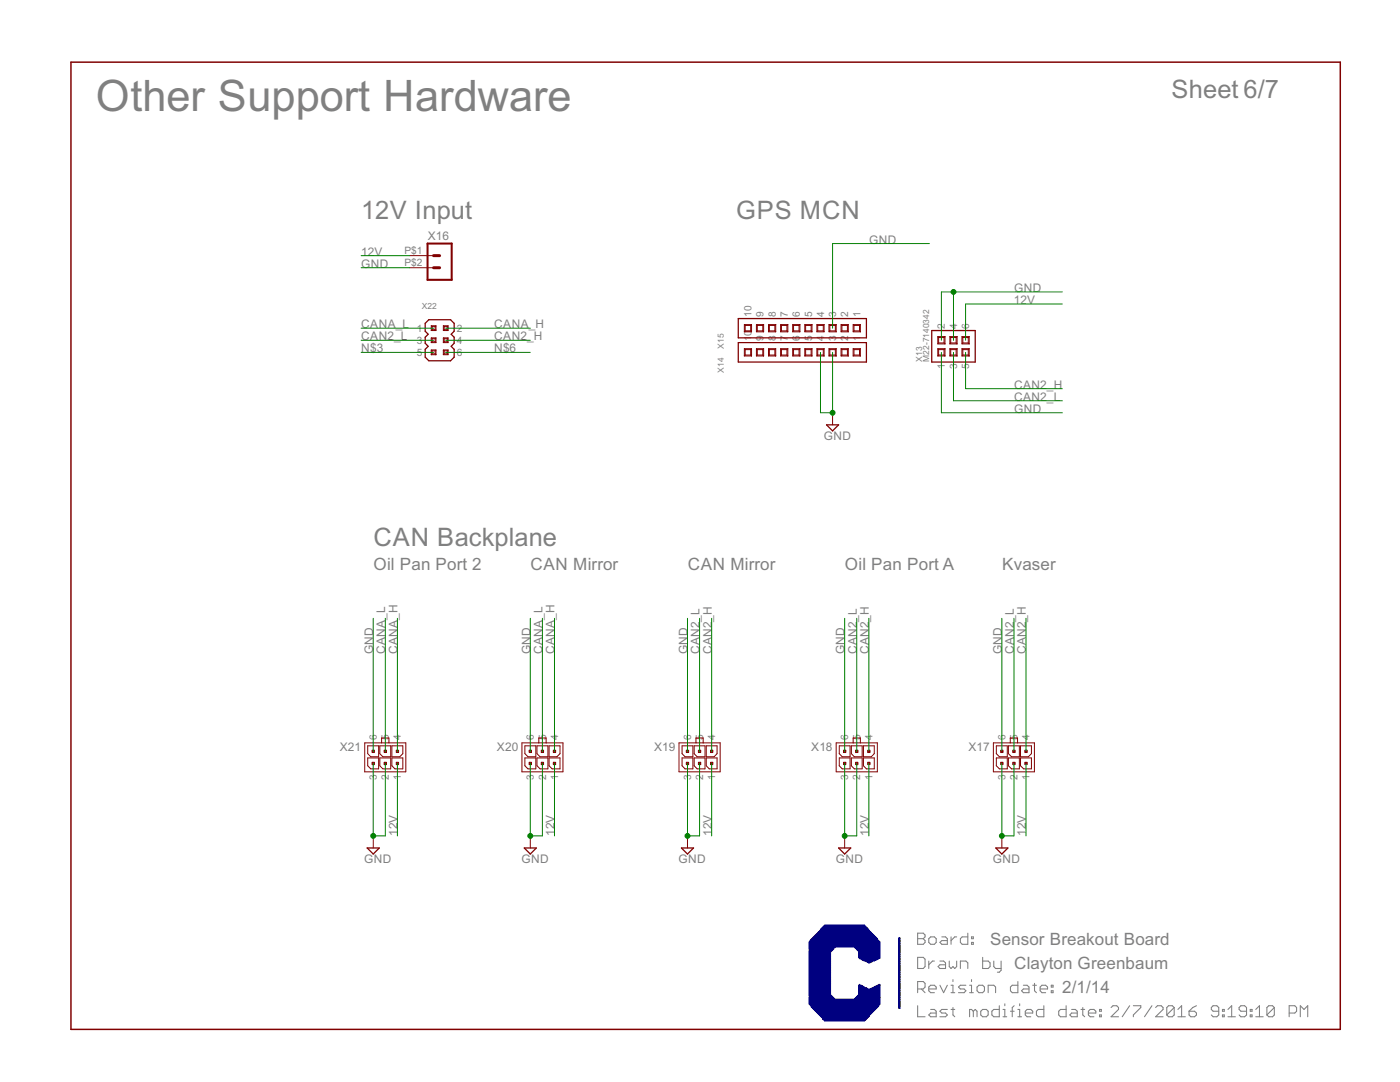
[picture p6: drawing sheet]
<svg xmlns="http://www.w3.org/2000/svg" width="279mm" height="216mm" viewBox="0 0 279 216" stroke-linecap="round" stroke-linejoin="round" font-family="sans-serif">
<defs><g id="words">
<text font-size="9.7" fill="#808080" x="19.1" y="22.1">Other Support Hardware</text>
<g font-size="5.7" fill="#808080">
<text x="233.8" y="19.6">Sheet 6/7</text>
<text x="72.1" y="43.8">12V Input</text>
<text x="146.9" y="43.8">GPS MCN</text>
<text x="74.6" y="108.9">CAN Backplane</text>
</g>
<g font-size="3.8" fill="#808080">
<text x="74.5" y="113.7">Oil Pan Port 2</text>
<text x="105.9" y="113.7">CAN Mirror</text>
<text x="137.3" y="113.7">CAN Mirror</text>
<text x="168.6" y="113.7">Oil Pan Port A</text>
<text x="200" y="113.7">Kvaser</text>
<text x="197.6" y="188.5">Sensor Breakout Board</text>
<text x="202.4" y="193.3">Clayton Greenbaum</text>
<text x="212" y="198.2">2/1/14</text>
</g>
<g font-size="2.6" fill="#808080">
<text x="85.4" y="47.9">X16</text>
<text x="72.1" y="51">12V</text>
<text x="72.1" y="53.4">GND</text>
<text x="173.4" y="48.6">GND</text>
<text x="202.4" y="58.2">GND</text>
<text x="72.1" y="65.5">CANA_L</text>
<text x="98.6" y="65.5">CANA_H</text>
<text x="202.3" y="60.7">12V</text>
<text x="72.1" y="67.9">CAN2_L</text>
<text x="72.1" y="70.3">N$3</text>
<text x="98.6" y="67.9">CAN2_H</text>
<text x="98.6" y="70.3">N$6</text>
<text x="202.4" y="77.5">CAN2_H</text>
<text x="202.4" y="82.4">GND</text>
<text x="202.4" y="80">CAN2_L</text>
<text x="164.4" y="87.8">GND</text>
<text x="74.5" y="130.6" transform="rotate(-90 74.5 130.6)">GND</text>
<text x="76.9" y="130.6" transform="rotate(-90 76.9 130.6)">CANA_L</text>
<text x="79.3" y="130.6" transform="rotate(-90 79.3 130.6)">CANA_H</text>
<text x="105.8" y="130.6" transform="rotate(-90 105.8 130.6)">GND</text>
<text x="108.3" y="130.6" transform="rotate(-90 108.3 130.6)">CANA_L</text>
<text x="110.7" y="130.6" transform="rotate(-90 110.7 130.6)">CANA_H</text>
<text x="137.2" y="130.6" transform="rotate(-90 137.2 130.6)">GND</text>
<text x="139.6" y="130.6" transform="rotate(-90 139.6 130.6)">CAN2_L</text>
<text x="142" y="130.6" transform="rotate(-90 142 130.6)">CAN2_H</text>
<text x="168.6" y="130.6" transform="rotate(-90 168.6 130.6)">GND</text>
<text x="171" y="130.6" transform="rotate(-90 171 130.6)">CAN2_L</text>
<text x="173.4" y="130.6" transform="rotate(-90 173.4 130.6)">CAN2_H</text>
<text x="199.9" y="130.6" transform="rotate(-90 199.9 130.6)">GND</text>
<text x="202.3" y="130.6" transform="rotate(-90 202.3 130.6)">CAN2_L</text>
<text x="204.8" y="130.6" transform="rotate(-90 204.8 130.6)">CAN2_H</text>
<text x="67.8" y="149.9">X21</text>
<text x="99.2" y="149.9">X20</text>
<text x="130.5" y="149.9">X19</text>
<text x="161.9" y="149.9">X18</text>
<text x="193.3" y="149.9">X17</text>
<text x="79.3" y="166.8" transform="rotate(-90 79.3 166.8)">12V</text>
<text x="110.7" y="166.8" transform="rotate(-90 110.7 166.8)">12V</text>
<text x="142" y="166.8" transform="rotate(-90 142 166.8)">12V</text>
<text x="173.4" y="166.8" transform="rotate(-90 173.4 166.8)">12V</text>
<text x="204.8" y="166.8" transform="rotate(-90 204.8 166.8)">12V</text>
<text x="72.7" y="172.2">GND</text>
<text x="104.1" y="172.2">GND</text>
<text x="135.4" y="172.2">GND</text>
<text x="166.8" y="172.2">GND</text>
<text x="198.2" y="172.2">GND</text>
</g>
<g font-size="2.3" fill="#808080">
<text x="80.7" y="50.7">P$1</text>
<text x="80.7" y="53.1">P$2</text>
<text x="150" y="63.3" transform="rotate(-90 150 63.3)">10</text>
<text x="152.4" y="63.3" transform="rotate(-90 152.4 63.3)">9</text>
<text x="154.8" y="63.3" transform="rotate(-90 154.8 63.3)">8</text>
<text x="157.2" y="63.3" transform="rotate(-90 157.2 63.3)">7</text>
<text x="159.6" y="63.3" transform="rotate(-90 159.6 63.3)">6</text>
<text x="162.1" y="63.3" transform="rotate(-90 162.1 63.3)">5</text>
<text x="164.5" y="63.3" transform="rotate(-90 164.5 63.3)">4</text>
<text x="166.9" y="63.3" transform="rotate(-90 166.9 63.3)">3</text>
<text x="169.3" y="63.3" transform="rotate(-90 169.3 63.3)">2</text>
<text x="171.7" y="63.3" transform="rotate(-90 171.7 63.3)">1</text>
<text x="188.6" y="65.7" transform="rotate(-90 188.6 65.7)">2</text>
<text x="191" y="65.7" transform="rotate(-90 191 65.7)">4</text>
<text x="193.4" y="65.7" transform="rotate(-90 193.4 65.7)">6</text>
<text x="83.2" y="66.2">1</text>
<text x="83.2" y="68.6">3</text>
<text x="83.2" y="71">5</text>
<text x="91.2" y="66.2">2</text>
<text x="91.2" y="68.6">4</text>
<text x="91.2" y="71">6</text>
<text x="150" y="68.1" transform="rotate(-90 150 68.1)">1</text>
<text x="150" y="67" transform="rotate(-90 150 67)">0</text>
<text x="152.4" y="68.1" transform="rotate(-90 152.4 68.1)">9</text>
<text x="154.8" y="68.1" transform="rotate(-90 154.8 68.1)">8</text>
<text x="157.2" y="68.1" transform="rotate(-90 157.2 68.1)">7</text>
<text x="159.6" y="68.1" transform="rotate(-90 159.6 68.1)">6</text>
<text x="162.1" y="68.1" transform="rotate(-90 162.1 68.1)">5</text>
<text x="164.5" y="68.1" transform="rotate(-90 164.5 68.1)">4</text>
<text x="166.9" y="68.1" transform="rotate(-90 166.9 68.1)">3</text>
<text x="169.3" y="68.1" transform="rotate(-90 169.3 68.1)">2</text>
<text x="171.7" y="68.1" transform="rotate(-90 171.7 68.1)">1</text>
<text x="188.6" y="73.6" transform="rotate(-90 188.6 73.6)">1</text>
<text x="191" y="73.6" transform="rotate(-90 191 73.6)">3</text>
<text x="193.4" y="73.6" transform="rotate(-90 193.4 73.6)">5</text>
<text x="75.2" y="147.7" transform="rotate(-90 75.2 147.7)">6</text>
<text x="77.6" y="147.7" transform="rotate(-90 77.6 147.7)">5</text>
<text x="80" y="147.7" transform="rotate(-90 80 147.7)">4</text>
<text x="106.6" y="147.7" transform="rotate(-90 106.6 147.7)">6</text>
<text x="109" y="147.7" transform="rotate(-90 109 147.7)">5</text>
<text x="111.4" y="147.7" transform="rotate(-90 111.4 147.7)">4</text>
<text x="137.9" y="147.7" transform="rotate(-90 137.9 147.7)">6</text>
<text x="140.3" y="147.7" transform="rotate(-90 140.3 147.7)">5</text>
<text x="142.8" y="147.7" transform="rotate(-90 142.8 147.7)">4</text>
<text x="169.3" y="147.7" transform="rotate(-90 169.3 147.7)">6</text>
<text x="171.7" y="147.7" transform="rotate(-90 171.7 147.7)">5</text>
<text x="174.1" y="147.7" transform="rotate(-90 174.1 147.7)">4</text>
<text x="200.7" y="147.7" transform="rotate(-90 200.7 147.7)">6</text>
<text x="203.1" y="147.7" transform="rotate(-90 203.1 147.7)">5</text>
<text x="205.5" y="147.7" transform="rotate(-90 205.5 147.7)">4</text>
<text x="75.2" y="155.7" transform="rotate(-90 75.2 155.7)">3</text>
<text x="77.6" y="155.7" transform="rotate(-90 77.6 155.7)">2</text>
<text x="80" y="155.7" transform="rotate(-90 80 155.7)">1</text>
<text x="106.6" y="155.7" transform="rotate(-90 106.6 155.7)">3</text>
<text x="109" y="155.7" transform="rotate(-90 109 155.7)">2</text>
<text x="111.4" y="155.7" transform="rotate(-90 111.4 155.7)">1</text>
<text x="137.9" y="155.7" transform="rotate(-90 137.9 155.7)">3</text>
<text x="140.3" y="155.7" transform="rotate(-90 140.3 155.7)">2</text>
<text x="142.7" y="155.7" transform="rotate(-90 142.7 155.7)">1</text>
<text x="169.3" y="155.7" transform="rotate(-90 169.3 155.7)">3</text>
<text x="171.7" y="155.7" transform="rotate(-90 171.7 155.7)">2</text>
<text x="174.1" y="155.7" transform="rotate(-90 174.1 155.7)">1</text>
<text x="200.6" y="155.7" transform="rotate(-90 200.6 155.7)">3</text>
<text x="203.1" y="155.7" transform="rotate(-90 203.1 155.7)">2</text>
<text x="205.5" y="155.7" transform="rotate(-90 205.5 155.7)">1</text>
</g>
<g font-size="1.9" fill="#808080">
<text x="84.2" y="61.6">X22</text>
<text x="144.4" y="69.6" transform="rotate(-90 144.4 69.6)">X15</text>
<text x="144.4" y="74.4" transform="rotate(-90 144.4 74.4)">X14</text>
<text x="184" y="72.2" transform="rotate(-90 184 72.2)">X13</text>
<text x="185.5" y="72.2" transform="rotate(-90 185.5 72.2)">M22-7140342</text>
</g>
</g></defs>
<g fill="#808080" stroke="#808080" stroke-width=".21">
<path d="M183.1 186.2v2.2z"/>
<path d="M183.1 186.2h1.2z"/>
<path d="M184.3 186.2l.3 .4z"/>
<path d="M184.6 186.6v.3z"/>
<path d="M184.6 186.9l-.3 .4z"/>
<path d="M184.3 187.3l.3 .4z"/>
<path d="M184.6 187.7v.3z"/>
<path d="M184.6 188l-.3 .4z"/>
<path d="M183.1 188.4h1.2z"/>
<path d="M183.1 187.3h1.2z"/>
<path d="M185.7 188.4h.8z"/>
<path d="M186.8 188l-.3 .4z"/>
<path d="M186.8 187.3v.7z"/>
<path d="M186.5 186.9l.3 .4z"/>
<path d="M185.7 186.9h.8z"/>
<path d="M185.4 187.3l.3-.4z"/>
<path d="M185.4 187.3v.7z"/>
<path d="M185.4 188l.3 .4z"/>
<path d="M188 186.9h.7z"/>
<path d="M188.7 186.9l.4 .4z"/>
<path d="M189.1 187.3v1.1z"/>
<path d="M188 188.4h1.1z"/>
<path d="M187.6 188l.4 .4z"/>
<path d="M187.6 188l.4-.3z"/>
<path d="M188 187.7h1.1z"/>
<path d="M189.8 186.9v1.5z"/>
<path d="M189.8 187.7l.7-.8z"/>
<path d="M190.5 186.9h.4z"/>
<path d="M193.1 186.2v2.2z"/>
<path d="M192 188.4h1.1z"/>
<path d="M191.7 188l.3 .4z"/>
<path d="M191.7 187.3v.7z"/>
<path d="M192 186.9l-.3 .4z"/>
<path d="M192 186.9h1.1z"/>
<path d="M193.9 186.9h.3z"/>
<path d="M194.2 186.9v.4z"/>
<path d="M193.9 187.3h.3z"/>
<path d="M193.9 186.9v.4z"/>
<path d="M193.9 188h.3z"/>
<path d="M194.2 188v.4z"/>
<path d="M193.9 188.4h.3z"/>
<path d="M193.9 188v.4z"/>
<path d="M183.1 195.9v2.2z"/>
<path d="M183.1 195.9h1.2z"/>
<path d="M184.3 195.9l.3 .3z"/>
<path d="M184.6 196.2v.8z"/>
<path d="M184.6 197l-.3 .3z"/>
<path d="M183.1 197.3h1.2z"/>
<path d="M183.9 197.3l.7 .8z"/>
<path d="M185.7 198.1h.8z"/>
<path d="M185.4 197.7l.3 .4z"/>
<path d="M185.4 197v.7z"/>
<path d="M185.4 197l.3-.4z"/>
<path d="M185.7 196.6h.8z"/>
<path d="M186.5 196.6l.3 .4z"/>
<path d="M186.8 197v.3z"/>
<path d="M185.4 197.3h1.4z"/>
<path d="M187.6 196.6l.7 1.5z"/>
<path d="M189.1 196.6l-.8 1.5z"/>
<path d="M189.8 196.6h.4z"/>
<path d="M190.2 196.6v1.5z"/>
<path d="M189.8 198.1h.7z"/>
<path d="M190.2 195.5v.4z"/>
<path d="M191.3 198.1h1.1z"/>
<path d="M192.8 197.7l-.4 .4z"/>
<path d="M192.4 197.3l.4 .4z"/>
<path d="M191.7 197.3h.7z"/>
<path d="M191.3 197l.4 .3z"/>
<path d="M191.3 197l.4-.4z"/>
<path d="M191.7 196.6h1.1z"/>
<path d="M193.5 196.6h.4z"/>
<path d="M193.9 196.6v1.5z"/>
<path d="M193.5 198.1h.7z"/>
<path d="M193.9 195.5v.4z"/>
<path d="M195.4 198.1h.7z"/>
<path d="M196.5 197.7l-.4 .4z"/>
<path d="M196.5 197v.7z"/>
<path d="M196.1 196.6l.4 .4z"/>
<path d="M195.4 196.6h.7z"/>
<path d="M195 197l.4-.4z"/>
<path d="M195 197v.7z"/>
<path d="M195 197.7l.4 .4z"/>
<path d="M197.2 196.6v1.5z"/>
<path d="M197.2 196.6h1.1z"/>
<path d="M198.3 196.6l.4 .4z"/>
<path d="M198.7 197v1.1z"/>
<path d="M203.1 195.9v2.2z"/>
<path d="M202 198.1h1.1z"/>
<path d="M201.7 197.7l.3 .4z"/>
<path d="M201.7 197v.7z"/>
<path d="M201.7 197l.3-.4z"/>
<path d="M202 196.6h1.1z"/>
<path d="M204.2 196.6h.8z"/>
<path d="M205 196.6l.4 .4z"/>
<path d="M205.4 197v1.1z"/>
<path d="M204.2 198.1h1.2z"/>
<path d="M203.9 197.7l.3 .4z"/>
<path d="M203.9 197.7l.3-.4z"/>
<path d="M204.2 197.3h1.2z"/>
<path d="M206.5 196.2v1.5z"/>
<path d="M206.5 197.7l.3 .4z"/>
<path d="M206.1 196.6h.7z"/>
<path d="M207.9 198.1h.8z"/>
<path d="M207.6 197.7l.3 .4z"/>
<path d="M207.6 197v.7z"/>
<path d="M207.6 197l.3-.4z"/>
<path d="M207.9 196.6h.8z"/>
<path d="M208.7 196.6l.4 .4z"/>
<path d="M209.1 197v.3z"/>
<path d="M207.6 197.3h1.5z"/>
<path d="M209.8 196.6h.4z"/>
<path d="M210.2 196.6v.4z"/>
<path d="M209.8 197h.4z"/>
<path d="M209.8 196.6v.4z"/>
<path d="M209.8 197.7h.4z"/>
<path d="M210.2 197.7v.4z"/>
<path d="M209.8 198.1h.4z"/>
<path d="M209.8 197.7v.4z"/>
<path d="M183.1 200.7v2.2z"/>
<path d="M183.1 202.9h1.5z"/>
<path d="M185.7 201.4h.8z"/>
<path d="M186.5 201.4l.3 .4z"/>
<path d="M186.8 201.8v1.1z"/>
<path d="M185.7 202.9h1.1z"/>
<path d="M185.4 202.5l.3 .4z"/>
<path d="M185.4 202.5l.3-.4z"/>
<path d="M185.7 202.1h1.1z"/>
<path d="M187.6 202.9h1.1z"/>
<path d="M188.7 202.9l.4-.4z"/>
<path d="M188.7 202.1l.4 .4z"/>
<path d="M188 202.1h.7z"/>
<path d="M187.6 201.8l.4 .3z"/>
<path d="M187.6 201.8l.4-.4z"/>
<path d="M188 201.4h1.1z"/>
<path d="M190.2 201v1.5z"/>
<path d="M190.2 202.5l.3 .4z"/>
<path d="M189.8 201.4h.7z"/>
<path d="M193.5 201.4v1.5z"/>
<path d="M193.5 201.4h.4z"/>
<path d="M193.9 201.4l.3 .4z"/>
<path d="M194.2 201.8v1.1z"/>
<path d="M194.2 201.8l.4-.4z"/>
<path d="M194.6 201.4l.4 .4z"/>
<path d="M195 201.8v1.1z"/>
<path d="M196.1 202.9h.7z"/>
<path d="M196.8 202.9l.4-.4z"/>
<path d="M197.2 201.8v.7z"/>
<path d="M196.8 201.4l.4 .4z"/>
<path d="M196.1 201.4h.7z"/>
<path d="M195.7 201.8l.4-.4z"/>
<path d="M195.7 201.8v.7z"/>
<path d="M195.7 202.5l.4 .4z"/>
<path d="M199.4 200.7v2.2z"/>
<path d="M198.3 202.9h1.1z"/>
<path d="M198 202.5l.3 .4z"/>
<path d="M198 201.8v.7z"/>
<path d="M198 201.8l.3-.4z"/>
<path d="M198.3 201.4h1.1z"/>
<path d="M200.2 201.4h.3z"/>
<path d="M200.5 201.4v1.5z"/>
<path d="M200.2 202.9h.7z"/>
<path d="M200.5 200.3v.4z"/>
<path d="M202 201v1.9z"/>
<path d="M202 201l.4-.3z"/>
<path d="M201.7 201.8h.7z"/>
<path d="M203.1 201.4h.4z"/>
<path d="M203.5 201.4v1.5z"/>
<path d="M203.1 202.9h.8z"/>
<path d="M203.5 200.3v.4z"/>
<path d="M205 202.9h.7z"/>
<path d="M204.6 202.5l.4 .4z"/>
<path d="M204.6 201.8v.7z"/>
<path d="M204.6 201.8l.4-.4z"/>
<path d="M205 201.4h.7z"/>
<path d="M205.7 201.4l.4 .4z"/>
<path d="M206.1 201.8v.3z"/>
<path d="M204.6 202.1h1.5z"/>
<path d="M208.3 200.7v2.2z"/>
<path d="M207.2 202.9h1.1z"/>
<path d="M206.8 202.5l.4 .4z"/>
<path d="M206.8 201.8v.7z"/>
<path d="M206.8 201.8l.4-.4z"/>
<path d="M207.2 201.4h1.1z"/>
<path d="M212.8 200.7v2.2z"/>
<path d="M211.6 202.9h1.2z"/>
<path d="M211.3 202.5l.3 .4z"/>
<path d="M211.3 201.8v.7z"/>
<path d="M211.3 201.8l.3-.4z"/>
<path d="M211.6 201.4h1.2z"/>
<path d="M213.9 201.4h.7z"/>
<path d="M214.6 201.4l.4 .4z"/>
<path d="M215 201.8v1.1z"/>
<path d="M213.9 202.9h1.1z"/>
<path d="M213.5 202.5l.4 .4z"/>
<path d="M213.9 202.1l-.4 .4z"/>
<path d="M213.9 202.1h1.1z"/>
<path d="M216.1 201v1.5z"/>
<path d="M216.1 202.5l.4 .4z"/>
<path d="M215.7 201.4h.8z"/>
<path d="M217.6 202.9h.7z"/>
<path d="M217.2 202.5l.4 .4z"/>
<path d="M217.2 201.8v.7z"/>
<path d="M217.2 201.8l.4-.4z"/>
<path d="M217.6 201.4h.7z"/>
<path d="M218.3 201.4l.4 .4z"/>
<path d="M218.7 201.8v.3z"/>
<path d="M217.2 202.1h1.5z"/>
<path d="M219.4 201.4h.4z"/>
<path d="M219.8 201.4v.4z"/>
<path d="M219.4 201.8h.4z"/>
<path d="M219.4 201.4v.4z"/>
<path d="M219.4 202.5h.4z"/>
<path d="M219.8 202.5v.4z"/>
<path d="M219.4 202.9h.4z"/>
<path d="M219.4 202.5v.4z"/>
<path d="M221.7 202.9h1.5z"/>
<path d="M221.7 202.9l1.5-1.5z"/>
<path d="M223.2 201v.4z"/>
<path d="M222.9 200.7l.3 .3z"/>
<path d="M222.1 200.7h.8z"/>
<path d="M221.7 201l.4-.3z"/>
<path d="M225.4 200.7l-1.4 2.2z"/>
<path d="M226.2 200.7h1.5z"/>
<path d="M227.7 200.7v.3z"/>
<path d="M227.7 201l-1.5 1.5z"/>
<path d="M226.2 202.5v.4z"/>
<path d="M229.9 200.7l-1.5 2.2z"/>
<path d="M230.6 202.9h1.5z"/>
<path d="M230.6 202.9l1.5-1.5z"/>
<path d="M232.1 201v.4z"/>
<path d="M231.7 200.7l.4 .3z"/>
<path d="M231 200.7h.7z"/>
<path d="M230.6 201l.4-.3z"/>
<path d="M232.9 201v1.5z"/>
<path d="M232.9 201l.3-.3z"/>
<path d="M233.2 200.7h.8z"/>
<path d="M234 200.7l.3 .3z"/>
<path d="M234.3 201v1.5z"/>
<path d="M234 202.9l.3-.4z"/>
<path d="M233.2 202.9h.8z"/>
<path d="M232.9 202.5l.3 .4z"/>
<path d="M232.9 202.5l1.4-1.5z"/>
<path d="M235.1 201.4l.7-.7z"/>
<path d="M235.8 200.7v2.2z"/>
<path d="M235.1 202.9h1.5z"/>
<path d="M238 201l.8-.3z"/>
<path d="M238 201l-.7 .8z"/>
<path d="M237.3 201.8v.7z"/>
<path d="M237.3 202.5l.4 .4z"/>
<path d="M237.7 202.9h.7z"/>
<path d="M238.4 202.9l.4-.4z"/>
<path d="M238.8 202.1v.4z"/>
<path d="M238.4 201.8l.4 .3z"/>
<path d="M237.3 201.8h1.1z"/>
<path d="M241.7 202.5l.4 .4z"/>
<path d="M242.1 202.9h.7z"/>
<path d="M242.8 202.9l.4-.4z"/>
<path d="M243.2 201v1.5z"/>
<path d="M242.8 200.7l.4 .3z"/>
<path d="M242.1 200.7h.7z"/>
<path d="M241.7 201l.4-.3z"/>
<path d="M241.7 201v.4z"/>
<path d="M241.7 201.4l.4 .4z"/>
<path d="M242.1 201.8h1.1z"/>
<path d="M244 201.4h.3z"/>
<path d="M244.3 201.4v.4z"/>
<path d="M244 201.8h.3z"/>
<path d="M244 201.4v.4z"/>
<path d="M244 202.5h.3z"/>
<path d="M244.3 202.5v.4z"/>
<path d="M244 202.9h.3z"/>
<path d="M244 202.5v.4z"/>
<path d="M245.1 201.4l.7-.7z"/>
<path d="M245.8 200.7v2.2z"/>
<path d="M245.1 202.9h1.4z"/>
<path d="M247.3 202.5l.3 .4z"/>
<path d="M247.6 202.9h.8z"/>
<path d="M248.4 202.9l.4-.4z"/>
<path d="M248.8 201v1.5z"/>
<path d="M248.4 200.7l.4 .3z"/>
<path d="M247.6 200.7h.8z"/>
<path d="M247.3 201l.3-.3z"/>
<path d="M247.3 201v.4z"/>
<path d="M247.3 201.4l.3 .4z"/>
<path d="M247.6 201.8h1.2z"/>
<path d="M249.5 201.4h.4z"/>
<path d="M249.9 201.4v.4z"/>
<path d="M249.5 201.8h.4z"/>
<path d="M249.5 201.4v.4z"/>
<path d="M249.5 202.5h.4z"/>
<path d="M249.9 202.5v.4z"/>
<path d="M249.5 202.9h.4z"/>
<path d="M249.5 202.5v.4z"/>
<path d="M250.6 201.4l.8-.7z"/>
<path d="M251.4 200.7v2.2z"/>
<path d="M250.6 202.9h1.5z"/>
<path d="M252.8 201v1.5z"/>
<path d="M252.8 201l.4-.3z"/>
<path d="M253.2 200.7h.8z"/>
<path d="M254 200.7l.3 .3z"/>
<path d="M254.3 201v1.5z"/>
<path d="M254.3 202.5l-.3 .4z"/>
<path d="M253.2 202.9h.8z"/>
<path d="M252.8 202.5l.4 .4z"/>
<path d="M252.8 202.5l1.5-1.5z"/>
<path d="M257.3 200.7v2.2z"/>
<path d="M257.3 200.7h1.1z"/>
<path d="M258.4 200.7l.4 .3z"/>
<path d="M258.8 201v.8z"/>
<path d="M258.8 201.8l-.4 .3z"/>
<path d="M257.3 202.1h1.1z"/>
<path d="M259.5 200.7v2.2z"/>
<path d="M259.5 200.7l.7 .7z"/>
<path d="M260.2 201.4l.8-.7z"/>
<path d="M261 200.7v2.2z"/>
<path d="M183.1 191v2.3z"/>
<path d="M183.1 193.3h1.2z"/>
<path d="M184.6 192.9l-.3 .4z"/>
<path d="M184.6 191.4v1.5z"/>
<path d="M184.3 191l.3 .4z"/>
<path d="M183.1 191h1.2z"/>
<path d="M185.4 191.8v1.5z"/>
<path d="M185.4 192.5l.7-.7z"/>
<path d="M186.1 191.8h.4z"/>
<path d="M187.6 191.8h.7z"/>
<path d="M188.3 191.8l.4 .3z"/>
<path d="M188.7 192.1v1.2z"/>
<path d="M187.6 193.3h1.1z"/>
<path d="M187.2 192.9l.4 .4z"/>
<path d="M187.2 192.9l.4-.4z"/>
<path d="M187.6 192.5h1.1z"/>
<path d="M189.4 191.8v1.1z"/>
<path d="M189.4 192.9l.4 .4z"/>
<path d="M189.8 193.3l.4-.4z"/>
<path d="M190.2 192.9l.3 .4z"/>
<path d="M190.5 193.3l.4-.4z"/>
<path d="M190.9 191.8v1.1z"/>
<path d="M191.7 191.8v1.5z"/>
<path d="M191.7 191.8h1.1z"/>
<path d="M192.8 191.8l.3 .3z"/>
<path d="M193.1 192.1v1.2z"/>
<path d="M196.1 191v2.3z"/>
<path d="M196.1 193.3h1.1z"/>
<path d="M197.2 193.3l.4-.4z"/>
<path d="M197.6 192.1v.8z"/>
<path d="M197.2 191.8l.4 .3z"/>
<path d="M196.1 191.8h1.1z"/>
<path d="M198.3 191.8v1.1z"/>
<path d="M198.3 192.9l.4 .4z"/>
<path d="M198.7 193.3h1.1z"/>
<path d="M199.8 191.8v1.8z"/>
<path d="M199.8 193.6l-.4 .4z"/>
<path d="M199.1 194h.3z"/>
</g>
<g fill="#800000" stroke="#800000" stroke-width=".3">
<path d="M14.2 12.4v193z"/>
<path d="M14.2 205.4h253.3z"/>
<path d="M267.5 12.4v193z"/>
<path d="M14.2 12.4h253.3z"/>
</g>
<g fill="#800000" stroke="#800000" stroke-width=".25">
<path d="M185.9 72.2h8.7z"/>
<path d="M194.6 66v6.2z"/>
<path d="M185.9 66h8.7z"/>
<path d="M185.9 66v6.2z"/>
<path d="M172.9 68.4v3.8z"/>
<path d="M147.3 68.4h25.6z"/>
<path d="M147.3 68.4v3.8z"/>
<path d="M147.3 72.2h25.6z"/>
<path d="M172.9 63.6v3.8z"/>
<path d="M147.3 63.6h25.6z"/>
<path d="M147.3 63.6v3.8z"/>
<path d="M147.3 67.4h25.6z"/>
<path d="M165 84.8h2.4z"/>
<path d="M167.4 84.8l-1.2 1.2z"/>
<path d="M165 84.8l1.2 1.2z"/>
<path d="M198.7 169.2h2.4z"/>
<path d="M199.9 170.4l1.2-1.2z"/>
<path d="M198.7 169.2l1.2 1.2z"/>
<path d="M167.4 169.2h2.4z"/>
<path d="M169.8 169.2l-1.2 1.2z"/>
<path d="M167.4 169.2l1.2 1.2z"/>
<path d="M136 169.2h2.4z"/>
<path d="M138.4 169.2l-1.2 1.2z"/>
<path d="M136 169.2l1.2 1.2z"/>
<path d="M104.6 169.2h2.4z"/>
<path d="M107 169.2l-1.2 1.2z"/>
<path d="M104.6 169.2l1.2 1.2z"/>
<path d="M73.3 169.2h2.4z"/>
<path d="M75.7 169.2l-1.2 1.2z"/>
<path d="M73.3 169.2l1.2 1.2z"/>
<path d="M85.6 63.8l-.7 .7z"/>
<path d="M84.9 64.5v1.6z"/>
<path d="M84.9 66.1l.5 .6z"/>
<path d="M85.4 66.7l-.5 .6z"/>
<path d="M84.9 67.3v1.2z"/>
<path d="M84.9 68.5l.5 .6z"/>
<path d="M85.4 69.1l-.5 .6z"/>
<path d="M84.9 69.7v1.6z"/>
<path d="M84.9 71.3l.7 .7z"/>
<path d="M85.6 72h4.3z"/>
<path d="M89.9 72l.7-.7z"/>
<path d="M90.6 69.7v1.6z"/>
<path d="M90 69.1l.6 .6z"/>
<path d="M90.6 68.5l-.6 .6z"/>
<path d="M90.6 67.3v1.2z"/>
<path d="M90 66.7l.6 .6z"/>
<path d="M90.6 66.1l-.6 .6z"/>
<path d="M90.6 64.5v1.6z"/>
<path d="M89.9 63.8l.7 .7z"/>
<path d="M85.6 63.8h4.3z"/>
</g>
<g fill="#800000" stroke="#800000" stroke-width=".2">
<path d="M192 71h1.4z"/>
<path d="M193.4 69.6v1.4z"/>
<path d="M192 69.6h1.4z"/>
<path d="M192 69.6v1.4z"/>
<path d="M192.2 69.8v1z"/>
<path d="M192.2 69.8h1z"/>
<path d="M193.2 69.8v1z"/>
<path d="M192.2 70.8h1z"/>
<path d="M193.2 69.8l.2-.2z"/>
<path d="M193.2 70.8l.2 .2z"/>
<path d="M192.2 70.8l-.2 .2z"/>
<path d="M192 69.6l.2 .2z"/>
<path d="M187.2 71h1.4z"/>
<path d="M188.6 69.6v1.4z"/>
<path d="M187.2 69.6h1.4z"/>
<path d="M187.2 69.6v1.4z"/>
<path d="M187.3 69.8v1z"/>
<path d="M187.3 69.8h1.1z"/>
<path d="M188.4 69.8v1z"/>
<path d="M187.3 70.8h1.1z"/>
<path d="M188.4 69.8l.2-.2z"/>
<path d="M188.4 70.8l.2 .2z"/>
<path d="M187.3 70.8l-.1 .2z"/>
<path d="M187.2 69.6l.1 .2z"/>
<path d="M187.2 68.6h1.4z"/>
<path d="M188.6 67.2v1.4z"/>
<path d="M187.2 67.2h1.4z"/>
<path d="M187.2 67.2v1.4z"/>
<path d="M187.3 67.4v1z"/>
<path d="M187.3 67.4h1.1z"/>
<path d="M188.4 67.4v1z"/>
<path d="M187.3 68.4h1.1z"/>
<path d="M188.4 67.4l.2-.2z"/>
<path d="M188.4 68.4l.2 .2z"/>
<path d="M187.3 68.4l-.1 .2z"/>
<path d="M187.2 67.2l.1 .2z"/>
<path d="M189.6 71h1.4z"/>
<path d="M191 69.6v1.4z"/>
<path d="M189.6 69.6h1.4z"/>
<path d="M189.6 69.6v1.4z"/>
<path d="M189.7 69.8v1z"/>
<path d="M189.7 69.8h1.1z"/>
<path d="M190.8 69.8v1z"/>
<path d="M189.7 70.8h1.1z"/>
<path d="M190.8 69.8l.2-.2z"/>
<path d="M190.8 70.8l.2 .2z"/>
<path d="M189.7 70.8l-.1 .2z"/>
<path d="M189.6 69.6l.1 .2z"/>
<path d="M189.6 68.6h1.4z"/>
<path d="M191 67.2v1.4z"/>
<path d="M189.6 67.2h1.4z"/>
<path d="M189.6 67.2v1.4z"/>
<path d="M189.7 67.4v1z"/>
<path d="M189.7 67.4h1.1z"/>
<path d="M190.8 67.4v1z"/>
<path d="M189.7 68.4h1.1z"/>
<path d="M190.8 67.4l.2-.2z"/>
<path d="M190.8 68.4l.2 .2z"/>
<path d="M189.7 68.4l-.1 .2z"/>
<path d="M189.6 67.2l.1 .2z"/>
<path d="M192 68.6h1.4z"/>
<path d="M193.4 67.2v1.4z"/>
<path d="M192 67.2h1.4z"/>
<path d="M192 67.2v1.4z"/>
<path d="M192.2 67.4v1z"/>
<path d="M192.2 67.4h1z"/>
<path d="M193.2 67.4v1z"/>
<path d="M192.2 68.4h1z"/>
<path d="M193.2 67.4l.2-.2z"/>
<path d="M193.2 68.4l.2 .2z"/>
<path d="M192.2 68.4l-.2 .2z"/>
<path d="M192 67.2l.2 .2z"/>
<path d="M165.4 71h1.5z"/>
<path d="M166.9 69.6v1.4z"/>
<path d="M165.4 69.6h1.5z"/>
<path d="M165.4 69.6v1.4z"/>
<path d="M165.6 69.8v1z"/>
<path d="M165.6 69.8h1.1z"/>
<path d="M166.7 69.8v1z"/>
<path d="M165.6 70.8h1.1z"/>
<path d="M166.9 69.6l-.2 .2z"/>
<path d="M166.7 70.8l.2 .2z"/>
<path d="M165.6 70.8l-.1 .2z"/>
<path d="M165.5 69.6l.1 .2z"/>
<path d="M167.9 71h1.4z"/>
<path d="M169.3 69.6v1.4z"/>
<path d="M167.9 69.6h1.4z"/>
<path d="M167.9 69.6v1.4z"/>
<path d="M168 69.8v1z"/>
<path d="M168 69.8h1.1z"/>
<path d="M169.1 69.8v1z"/>
<path d="M168 70.8h1.1z"/>
<path d="M169.3 69.6l-.2 .2z"/>
<path d="M169.1 70.8l.2 .2z"/>
<path d="M168 70.8l-.1 .2z"/>
<path d="M167.9 69.6l.1 .2z"/>
<path d="M170.3 71h1.4z"/>
<path d="M171.7 69.6v1.4z"/>
<path d="M170.3 69.6h1.4z"/>
<path d="M170.3 69.6v1.4z"/>
<path d="M170.4 69.8v1z"/>
<path d="M170.4 69.8h1.1z"/>
<path d="M171.5 69.8v1z"/>
<path d="M170.4 70.8h1.1z"/>
<path d="M171.7 69.6l-.2 .2z"/>
<path d="M171.5 70.8l.2 .2z"/>
<path d="M170.4 70.8l-.1 .2z"/>
<path d="M170.3 69.6l.1 .2z"/>
<path d="M163 71h1.5z"/>
<path d="M164.5 69.6v1.4z"/>
<path d="M163 69.6h1.5z"/>
<path d="M163 69.6v1.4z"/>
<path d="M163.2 69.8v1z"/>
<path d="M163.2 69.8h1.1z"/>
<path d="M164.3 69.8v1z"/>
<path d="M163.2 70.8h1.1z"/>
<path d="M164.5 69.6l-.2 .2z"/>
<path d="M164.3 70.8l.2 .2z"/>
<path d="M163.2 70.8l-.1 .2z"/>
<path d="M163.1 69.6l.1 .2z"/>
<path d="M160.6 71h1.5z"/>
<path d="M162.1 69.6v1.4z"/>
<path d="M160.6 69.6h1.5z"/>
<path d="M160.6 69.6v1.4z"/>
<path d="M160.8 69.8v1z"/>
<path d="M160.8 69.8h1.1z"/>
<path d="M161.9 69.8v1z"/>
<path d="M160.8 70.8h1.1z"/>
<path d="M162.1 69.6l-.2 .2z"/>
<path d="M161.9 70.8l.2 .2z"/>
<path d="M160.8 70.8l-.1 .2z"/>
<path d="M160.7 69.6l.1 .2z"/>
<path d="M158.2 71h1.4z"/>
<path d="M159.6 69.6v1.4z"/>
<path d="M158.2 69.6h1.4z"/>
<path d="M158.2 69.6v1.4z"/>
<path d="M158.4 69.8v1z"/>
<path d="M158.4 69.8h1.1z"/>
<path d="M159.5 69.8v1z"/>
<path d="M158.4 70.8h1.1z"/>
<path d="M159.6 69.6l-.1 .2z"/>
<path d="M159.5 70.8l.1 .2z"/>
<path d="M158.4 70.8l-.1 .2z"/>
<path d="M158.3 69.6l.1 .2z"/>
<path d="M155.8 71h1.4z"/>
<path d="M157.2 69.6v1.4z"/>
<path d="M155.8 69.6h1.4z"/>
<path d="M155.8 69.6v1.4z"/>
<path d="M156 69.8v1z"/>
<path d="M156 69.8h1.1z"/>
<path d="M157.1 69.8v1z"/>
<path d="M156 70.8h1.1z"/>
<path d="M157.2 69.6l-.1 .2z"/>
<path d="M157.1 70.8l.1 .2z"/>
<path d="M156 70.8l-.1 .2z"/>
<path d="M155.9 69.6l.1 .2z"/>
<path d="M153.4 71h1.4z"/>
<path d="M154.8 69.6v1.4z"/>
<path d="M153.4 69.6h1.4z"/>
<path d="M153.4 69.6v1.4z"/>
<path d="M153.5 69.8v1z"/>
<path d="M153.5 69.8h1.1z"/>
<path d="M154.6 69.8v1z"/>
<path d="M153.5 70.8h1.1z"/>
<path d="M154.8 69.6l-.2 .2z"/>
<path d="M154.6 70.8l.2 .2z"/>
<path d="M153.5 70.8l-.1 .2z"/>
<path d="M153.4 69.6l.1 .2z"/>
<path d="M151 71h1.4z"/>
<path d="M152.4 69.6v1.4z"/>
<path d="M151 69.6h1.4z"/>
<path d="M151 69.6v1.4z"/>
<path d="M151.1 69.8v1z"/>
<path d="M151.1 69.8h1.1z"/>
<path d="M152.2 69.8v1z"/>
<path d="M151.1 70.8h1.1z"/>
<path d="M152.4 69.6l-.2 .2z"/>
<path d="M152.2 70.8l.2 .2z"/>
<path d="M151.1 70.8l-.1 .2z"/>
<path d="M151 69.6l.1 .2z"/>
<path d="M148.5 71h1.5z"/>
<path d="M150 69.6v1.4z"/>
<path d="M148.5 69.6h1.5z"/>
<path d="M148.5 69.6v1.4z"/>
<path d="M148.7 69.8v1z"/>
<path d="M148.7 69.8h1.1z"/>
<path d="M149.8 69.8v1z"/>
<path d="M148.7 70.8h1.1z"/>
<path d="M150 69.6l-.2 .2z"/>
<path d="M149.8 70.8l.2 .2z"/>
<path d="M148.7 70.8l-.1 .2z"/>
<path d="M148.6 69.6l.1 .2z"/>
<path d="M165.4 66.2h1.5z"/>
<path d="M166.9 64.8v1.4z"/>
<path d="M165.4 64.8h1.5z"/>
<path d="M165.4 64.8v1.4z"/>
<path d="M165.6 64.9v1.1z"/>
<path d="M165.6 64.9h1.1z"/>
<path d="M166.7 64.9v1.1z"/>
<path d="M165.6 66h1.1z"/>
<path d="M166.7 64.9l.2-.1z"/>
<path d="M166.7 66l.2 .2z"/>
<path d="M165.6 66l-.1 .1z"/>
<path d="M165.5 64.8l.1 .1z"/>
<path d="M167.9 66.2h1.4z"/>
<path d="M169.3 64.8v1.4z"/>
<path d="M167.9 64.8h1.4z"/>
<path d="M167.9 64.8v1.4z"/>
<path d="M168 64.9v1.1z"/>
<path d="M168 64.9h1.1z"/>
<path d="M169.1 64.9v1.1z"/>
<path d="M168 66h1.1z"/>
<path d="M169.1 64.9l.2-.1z"/>
<path d="M169.1 66l.2 .2z"/>
<path d="M168 66l-.1 .1z"/>
<path d="M167.9 64.8l.1 .1z"/>
<path d="M170.3 66.2h1.4z"/>
<path d="M171.7 64.8v1.4z"/>
<path d="M170.3 64.8h1.4z"/>
<path d="M170.3 64.8v1.4z"/>
<path d="M170.4 64.9v1.1z"/>
<path d="M170.4 64.9h1.1z"/>
<path d="M171.5 64.9v1.1z"/>
<path d="M170.4 66h1.1z"/>
<path d="M171.5 64.9l.2-.1z"/>
<path d="M171.5 66l.2 .2z"/>
<path d="M170.4 66l-.1 .1z"/>
<path d="M170.3 64.8l.1 .1z"/>
<path d="M163 66.2h1.5z"/>
<path d="M164.5 64.8v1.4z"/>
<path d="M163 64.8h1.5z"/>
<path d="M163 64.8v1.4z"/>
<path d="M163.2 64.9v1.1z"/>
<path d="M163.2 64.9h1.1z"/>
<path d="M164.3 64.9v1.1z"/>
<path d="M163.2 66h1.1z"/>
<path d="M164.3 64.9l.2-.1z"/>
<path d="M164.3 66l.2 .2z"/>
<path d="M163.2 66l-.1 .1z"/>
<path d="M163.1 64.8l.1 .1z"/>
<path d="M160.6 66.2h1.5z"/>
<path d="M162.1 64.8v1.4z"/>
<path d="M160.6 64.8h1.5z"/>
<path d="M160.6 64.8v1.4z"/>
<path d="M160.8 64.9v1.1z"/>
<path d="M160.8 64.9h1.1z"/>
<path d="M161.9 64.9v1.1z"/>
<path d="M160.8 66h1.1z"/>
<path d="M161.9 64.9l.2-.1z"/>
<path d="M161.9 66l.2 .2z"/>
<path d="M160.8 66l-.1 .1z"/>
<path d="M160.7 64.8l.1 .1z"/>
<path d="M158.2 66.2h1.4z"/>
<path d="M159.6 64.8v1.4z"/>
<path d="M158.2 64.8h1.4z"/>
<path d="M158.2 64.8v1.4z"/>
<path d="M158.4 64.9v1.1z"/>
<path d="M158.4 64.9h1.1z"/>
<path d="M159.5 64.9v1.1z"/>
<path d="M158.4 66h1.1z"/>
<path d="M159.5 64.9l.1-.1z"/>
<path d="M159.5 66l.1 .2z"/>
<path d="M158.4 66l-.1 .1z"/>
<path d="M158.3 64.8l.1 .1z"/>
<path d="M155.8 66.2h1.4z"/>
<path d="M157.2 64.8v1.4z"/>
<path d="M155.8 64.8h1.4z"/>
<path d="M155.8 64.8v1.4z"/>
<path d="M156 64.9v1.1z"/>
<path d="M156 64.9h1.1z"/>
<path d="M157.1 64.9v1.1z"/>
<path d="M156 66h1.1z"/>
<path d="M157.1 64.9l.1-.1z"/>
<path d="M157.1 66l.1 .2z"/>
<path d="M156 66l-.1 .1z"/>
<path d="M155.9 64.8l.1 .1z"/>
<path d="M153.4 66.2h1.4z"/>
<path d="M154.8 64.8v1.4z"/>
<path d="M153.4 64.8h1.4z"/>
<path d="M153.4 64.8v1.4z"/>
<path d="M153.5 64.9v1.1z"/>
<path d="M153.5 64.9h1.1z"/>
<path d="M154.6 64.9v1.1z"/>
<path d="M153.5 66h1.1z"/>
<path d="M154.6 64.9l.2-.1z"/>
<path d="M154.6 66l.2 .2z"/>
<path d="M153.5 66l-.1 .1z"/>
<path d="M153.4 64.8l.1 .1z"/>
<path d="M151 66.2h1.4z"/>
<path d="M152.4 64.8v1.4z"/>
<path d="M151 64.8h1.4z"/>
<path d="M151 64.8v1.4z"/>
<path d="M151.1 64.9v1.1z"/>
<path d="M151.1 64.9h1.1z"/>
<path d="M152.2 64.9v1.1z"/>
<path d="M151.1 66h1.1z"/>
<path d="M152.2 64.9l.2-.1z"/>
<path d="M152.2 66l.2 .2z"/>
<path d="M151.1 66l-.1 .1z"/>
<path d="M151 64.8l.1 .1z"/>
<path d="M148.5 66.2h1.5z"/>
<path d="M150 64.8v1.4z"/>
<path d="M148.5 64.8h1.5z"/>
<path d="M148.5 64.8v1.4z"/>
<path d="M148.7 64.9v1.1z"/>
<path d="M148.7 64.9h1.1z"/>
<path d="M149.8 64.9v1.1z"/>
<path d="M148.7 66h1.1z"/>
<path d="M149.8 64.9l.2-.1z"/>
<path d="M149.8 66l.2 .2z"/>
<path d="M148.7 66l-.1 .1z"/>
<path d="M148.6 64.8l.1 .1z"/>
<path d="M166.2 82.4v2.4z"/>
<path d="M81.7 51h4.8z"/>
<path d="M81.7 53.4h4.8z"/>
<path d="M199.5 153.4h1.5z"/>
<path d="M201 151.2v2.2z"/>
<path d="M198.8 151.2h2.2z"/>
<path d="M198.8 151.2v1.6z"/>
<path d="M198.8 152.8l.7 .6z"/>
<path d="M201.9 153.4h1.5z"/>
<path d="M203.4 151.2v2.2z"/>
<path d="M201.3 151.2h2.1z"/>
<path d="M201.3 151.2v1.6z"/>
<path d="M201.3 152.8l.6 .6z"/>
<path d="M204.3 153.4h1.5z"/>
<path d="M205.8 151.2v2.2z"/>
<path d="M203.7 151.2h2.1z"/>
<path d="M203.7 151.2v1.6z"/>
<path d="M203.7 152.8l.6 .6z"/>
<path d="M199.5 151h1.5z"/>
<path d="M201 148.8v2.2z"/>
<path d="M198.8 148.8h2.2z"/>
<path d="M198.8 148.8v1.6z"/>
<path d="M198.8 150.4l.7 .6z"/>
<path d="M201.9 151h1.5z"/>
<path d="M203.4 148.8v2.2z"/>
<path d="M201.3 148.8h2.1z"/>
<path d="M201.3 148.8v1.6z"/>
<path d="M201.3 150.4l.6 .6z"/>
<path d="M205.8 148.8v1.6z"/>
<path d="M203.7 148.8h2.1z"/>
<path d="M203.7 148.8v2.2z"/>
<path d="M203.7 151h1.5z"/>
<path d="M205.2 151l.6-.6z"/>
<path d="M198.2 148.2v5.8z"/>
<path d="M198.2 154h8.2z"/>
<path d="M206.4 148.2v5.8z"/>
<path d="M203.1 148.2h3.3z"/>
<path d="M201.6 148.2h1.5z"/>
<path d="M198.2 148.2h3.4z"/>
<path d="M201.6 147.3v.9z"/>
<path d="M201.6 147.3h1.5z"/>
<path d="M203.1 147.3v.9z"/>
<path d="M199.9 166.8v2.4z"/>
<path d="M168.1 153.4h1.6z"/>
<path d="M169.7 151.2v2.2z"/>
<path d="M167.5 151.2h2.2z"/>
<path d="M167.5 151.2v1.6z"/>
<path d="M167.5 152.8l.6 .6z"/>
<path d="M170.5 153.4h1.6z"/>
<path d="M172.1 151.2v2.2z"/>
<path d="M169.9 151.2h2.2z"/>
<path d="M169.9 151.2v1.6z"/>
<path d="M169.9 152.8l.6 .6z"/>
<path d="M172.9 153.4h1.6z"/>
<path d="M174.5 151.2v2.2z"/>
<path d="M172.3 151.2h2.2z"/>
<path d="M172.3 151.2v1.6z"/>
<path d="M172.3 152.8l.6 .6z"/>
<path d="M168.1 151h1.6z"/>
<path d="M169.7 148.8v2.2z"/>
<path d="M167.5 148.8h2.2z"/>
<path d="M167.5 148.8v1.6z"/>
<path d="M167.5 150.4l.6 .6z"/>
<path d="M170.5 151h1.6z"/>
<path d="M172.1 148.8v2.2z"/>
<path d="M169.9 148.8h2.2z"/>
<path d="M169.9 148.8v1.6z"/>
<path d="M169.9 150.4l.6 .6z"/>
<path d="M174.5 148.8v1.6z"/>
<path d="M172.3 148.8h2.2z"/>
<path d="M172.3 148.8v2.2z"/>
<path d="M172.3 151h1.6z"/>
<path d="M174.5 150.4l-.6 .6z"/>
<path d="M166.9 148.2v5.8z"/>
<path d="M166.9 154h8.2z"/>
<path d="M175.1 148.2v5.8z"/>
<path d="M171.7 148.2h3.4z"/>
<path d="M170.3 148.2h1.4z"/>
<path d="M166.9 148.2h3.4z"/>
<path d="M170.3 147.3v.9z"/>
<path d="M170.3 147.3h1.4z"/>
<path d="M171.7 147.3v.9z"/>
<path d="M168.6 166.8v2.4z"/>
<path d="M136.7 153.4h1.6z"/>
<path d="M138.3 151.2v2.2z"/>
<path d="M136.1 151.2h2.2z"/>
<path d="M136.1 151.2v1.6z"/>
<path d="M136.1 152.8l.6 .6z"/>
<path d="M139.1 153.4h1.6z"/>
<path d="M140.7 151.2v2.2z"/>
<path d="M138.5 151.2h2.2z"/>
<path d="M138.5 151.2v1.6z"/>
<path d="M138.5 152.8l.6 .6z"/>
<path d="M141.5 153.4h1.6z"/>
<path d="M143.1 151.2v2.2z"/>
<path d="M140.9 151.2h2.2z"/>
<path d="M140.9 151.2v1.6z"/>
<path d="M140.9 152.8l.6 .6z"/>
<path d="M136.7 151h1.6z"/>
<path d="M138.3 148.8v2.2z"/>
<path d="M136.1 148.8h2.2z"/>
<path d="M136.1 148.8v1.6z"/>
<path d="M136.1 150.4l.6 .6z"/>
<path d="M139.1 151h1.6z"/>
<path d="M140.7 148.8v2.2z"/>
<path d="M138.5 148.8h2.2z"/>
<path d="M138.5 148.8v1.6z"/>
<path d="M138.5 150.4l.6 .6z"/>
<path d="M143.1 148.8v1.6z"/>
<path d="M140.9 148.8h2.2z"/>
<path d="M140.9 148.8v2.2z"/>
<path d="M140.9 151h1.6z"/>
<path d="M143.1 150.4l-.6 .6z"/>
<path d="M135.5 148.2v5.8z"/>
<path d="M135.5 154h8.2z"/>
<path d="M143.7 148.2v5.8z"/>
<path d="M140.3 148.2h3.4z"/>
<path d="M138.9 148.2h1.4z"/>
<path d="M135.5 148.2h3.4z"/>
<path d="M138.9 147.3v.9z"/>
<path d="M138.9 147.3h1.4z"/>
<path d="M140.3 147.3v.9z"/>
<path d="M137.2 166.8v2.4z"/>
<path d="M105.4 153.4h1.5z"/>
<path d="M106.9 151.2v2.2z"/>
<path d="M104.8 151.2h2.1z"/>
<path d="M104.8 151.2v1.6z"/>
<path d="M104.8 152.8l.6 .6z"/>
<path d="M107.8 153.4h1.5z"/>
<path d="M109.3 151.2v2.2z"/>
<path d="M107.2 151.2h2.1z"/>
<path d="M107.2 151.2v1.6z"/>
<path d="M107.2 152.8l.6 .6z"/>
<path d="M110.2 153.4h1.6z"/>
<path d="M111.8 151.2v2.2z"/>
<path d="M109.6 151.2h2.2z"/>
<path d="M109.6 151.2v1.6z"/>
<path d="M109.6 152.8l.6 .6z"/>
<path d="M105.4 151h1.5z"/>
<path d="M106.9 148.8v2.2z"/>
<path d="M104.8 148.8h2.1z"/>
<path d="M104.8 148.8v1.6z"/>
<path d="M104.8 150.4l.6 .6z"/>
<path d="M107.8 151h1.5z"/>
<path d="M109.3 148.8v2.2z"/>
<path d="M107.2 148.8h2.1z"/>
<path d="M107.2 148.8v1.6z"/>
<path d="M107.2 150.4l.6 .6z"/>
<path d="M111.8 148.8v1.6z"/>
<path d="M109.6 148.8h2.2z"/>
<path d="M109.6 148.8v2.2z"/>
<path d="M109.6 151h1.5z"/>
<path d="M111.1 151l.7-.6z"/>
<path d="M104.2 148.2v5.8z"/>
<path d="M104.2 154h8.2z"/>
<path d="M112.4 148.2v5.8z"/>
<path d="M109 148.2h3.4z"/>
<path d="M107.5 148.2h1.5z"/>
<path d="M104.2 148.2h3.3z"/>
<path d="M107.5 147.3v.9z"/>
<path d="M107.5 147.3h1.5z"/>
<path d="M109 147.3v.9z"/>
<path d="M105.8 166.8v2.4z"/>
<path d="M74 153.4h1.6z"/>
<path d="M75.6 151.2v2.2z"/>
<path d="M73.4 151.2h2.2z"/>
<path d="M73.4 151.2v1.6z"/>
<path d="M73.4 152.8l.6 .6z"/>
<path d="M76.4 153.4h1.6z"/>
<path d="M78 151.2v2.2z"/>
<path d="M75.8 151.2h2.2z"/>
<path d="M75.8 151.2v1.6z"/>
<path d="M75.8 152.8l.6 .6z"/>
<path d="M78.8 153.4h1.6z"/>
<path d="M80.4 151.2v2.2z"/>
<path d="M78.2 151.2h2.2z"/>
<path d="M78.2 151.2v1.6z"/>
<path d="M78.2 152.8l.6 .6z"/>
<path d="M74 151h1.6z"/>
<path d="M75.6 148.8v2.2z"/>
<path d="M73.4 148.8h2.2z"/>
<path d="M73.4 148.8v1.6z"/>
<path d="M73.4 150.4l.6 .6z"/>
<path d="M76.4 151h1.6z"/>
<path d="M78 148.8v2.2z"/>
<path d="M75.8 148.8h2.2z"/>
<path d="M75.8 148.8v1.6z"/>
<path d="M75.8 150.4l.6 .6z"/>
<path d="M80.4 148.8v1.6z"/>
<path d="M78.2 148.8h2.2z"/>
<path d="M78.2 148.8v2.2z"/>
<path d="M78.2 151h1.6z"/>
<path d="M79.8 151l.6-.6z"/>
<path d="M72.8 148.2v5.8z"/>
<path d="M72.8 154h8.2z"/>
<path d="M81 148.2v5.8z"/>
<path d="M77.6 148.2h3.4z"/>
<path d="M76.2 148.2h1.4z"/>
<path d="M72.8 148.2h3.4z"/>
<path d="M76.2 147.3v.9z"/>
<path d="M76.2 147.3h1.4z"/>
<path d="M77.6 147.3v.9z"/>
<path d="M74.5 166.8v2.4z"/>
<path d="M86.1 69.8v1z"/>
<path d="M86.1 70.8h.9z"/>
<path d="M87 69.8v1z"/>
<path d="M86.1 69.8h.9z"/>
<path d="M88.5 69.8h.9z"/>
<path d="M89.4 69.8v1z"/>
<path d="M88.5 70.8h.9z"/>
<path d="M88.5 69.8v1z"/>
<path d="M86.1 67.4h.9z"/>
<path d="M87 67.4v1z"/>
<path d="M86.1 68.4h.9z"/>
<path d="M86.1 67.4v1z"/>
<path d="M88.5 67.4h.9z"/>
<path d="M89.4 67.4v1z"/>
<path d="M88.5 68.4h.9z"/>
<path d="M88.5 67.4v1z"/>
<path d="M88.5 66h.9z"/>
<path d="M89.4 65v1z"/>
<path d="M88.5 65h.9z"/>
<path d="M88.5 65v1z"/>
<path d="M86.1 66h.9z"/>
<path d="M86.1 65v1z"/>
<path d="M86.1 65h.9z"/>
<path d="M87 65v1z"/>
<path d="M86.2 65.8h.6z"/>
<path d="M86.8 65.2v.6z"/>
<path d="M86.2 65.2h.6z"/>
<path d="M86.2 65.2v.6z"/>
<path d="M88.6 65.2h.7z"/>
<path d="M89.3 65.2v.6z"/>
<path d="M88.6 65.8h.7z"/>
<path d="M88.6 65.2v.6z"/>
<path d="M86.2 67.6h.6z"/>
<path d="M86.8 67.6v.6z"/>
<path d="M86.2 68.2h.6z"/>
<path d="M86.2 67.6v.6z"/>
<path d="M88.6 67.6h.7z"/>
<path d="M89.3 67.6v.6z"/>
<path d="M88.6 67.6v.6z"/>
<path d="M88.6 68.2h.7z"/>
<path d="M89.3 70v.6z"/>
<path d="M88.6 70.6h.7z"/>
<path d="M88.6 70v.6z"/>
<path d="M88.6 70h.7z"/>
<path d="M86.2 70h.6z"/>
<path d="M86.8 70v.6z"/>
<path d="M86.2 70.6h.6z"/>
<path d="M86.2 70v.6z"/>
<path d="M86.8 70.6l.2 .2z"/>
<path d="M86.2 70.6l-.1 .2z"/>
<path d="M86.1 69.9l.1 .1z"/>
<path d="M86.8 70l.2-.1z"/>
<path d="M88.5 69.9l.1 .1z"/>
<path d="M89.3 70l.1-.1z"/>
<path d="M89.3 70.6l.1 .1z"/>
<path d="M88.6 70.6l-.1 .1z"/>
<path d="M89.3 68.2l.1 .1z"/>
<path d="M88.6 68.2l-.1 .1z"/>
<path d="M88.5 67.5l.1 .1z"/>
<path d="M89.3 67.6l.1-.1z"/>
<path d="M86.2 68.2l-.1 .1z"/>
<path d="M86.8 68.2l.2 .1z"/>
<path d="M86.8 67.6l.2-.1z"/>
<path d="M86.1 67.5l.1 .1z"/>
<path d="M86.2 65.8l-.1 .1z"/>
<path d="M86.8 65.8l.2 .1z"/>
<path d="M86.8 65.2l.2-.1z"/>
<path d="M86.1 65.1l.1 .1z"/>
<path d="M89.3 65.8l.1 .1z"/>
<path d="M88.6 65.8l-.1 .1z"/>
<path d="M88.5 65.1l.1 .1z"/>
<path d="M89.3 65.2l.1-.1z"/>
</g>
<g fill="#800000" stroke="#800000" stroke-width=".4">
<path d="M85.3 55.8h4.8z"/>
<path d="M85.3 48.6v7.2z"/>
<path d="M90.1 48.6v7.2z"/>
<path d="M85.3 48.6h4.8z"/>
</g>
<g fill="#800000" stroke="#800000" stroke-width=".59">
<path d="M86.5 53.4h1.2z"/>
<path d="M86.5 51h1.2z"/>
</g>
<g fill="#800000" stroke="#800000" stroke-width=".2">
<path d="M199.7 149.7h.5v.5h-.5z"/>
<path d="M199.7 152.1h.5v.5h-.5z"/>
<path d="M202.1 152.1h.5v.5h-.5z"/>
<path d="M202.1 149.7h.5v.5h-.5z"/>
<path d="M204.5 149.7h.5v.5h-.5z"/>
<path d="M204.5 152.1h.5v.5h-.5z"/>
<path d="M168.3 149.7h.5v.5h-.5z"/>
<path d="M168.3 152.1h.5v.5h-.5z"/>
<path d="M170.8 152.1h.4v.5h-.4z"/>
<path d="M170.8 149.7h.4v.5h-.4z"/>
<path d="M173.2 149.7h.4v.5h-.4z"/>
<path d="M173.2 152.1h.4v.5h-.4z"/>
<path d="M137 149.7h.4v.5h-.4z"/>
<path d="M137 152.1h.4v.5h-.4z"/>
<path d="M139.4 152.1h.4v.5h-.4z"/>
<path d="M139.4 149.7h.4v.5h-.4z"/>
<path d="M141.8 149.7h.5v.5h-.5z"/>
<path d="M141.8 152.1h.5v.5h-.5z"/>
<path d="M105.6 149.7h.5v.5h-.5z"/>
<path d="M105.6 152.1h.5v.5h-.5z"/>
<path d="M108 152.1h.5v.5h-.5z"/>
<path d="M108 149.7h.5v.5h-.5z"/>
<path d="M110.4 149.7h.5v.5h-.5z"/>
<path d="M110.4 152.1h.5v.5h-.5z"/>
<path d="M74.3 149.7h.4v.5h-.4z"/>
<path d="M74.3 152.1h.4v.5h-.4z"/>
<path d="M76.7 152.1h.4v.5h-.4z"/>
<path d="M76.7 149.7h.4v.5h-.4z"/>
<path d="M79.1 149.7h.4v.5h-.4z"/>
<path d="M79.1 152.1h.4v.5h-.4z"/>
</g>
<g fill="#008000" stroke="#008000" stroke-width=".2">
<path d="M192.7 60.7v7.2z"/>
<path d="M192.7 60.7h19.3z"/>
<path d="M72.1 51h9.6z"/>
<path d="M204.8 152.3v14.5z"/>
<path d="M173.4 152.3v14.5z"/>
<path d="M142 152.3v14.5z"/>
<path d="M110.7 152.3v14.5z"/>
<path d="M79.3 152.3v14.5z"/>
<path d="M163.7 70.3v12.1z"/>
<path d="M166.2 70.3v12.1z"/>
<path d="M163.7 82.4h2.5z"/>
<path d="M187.9 70.3v12.1z"/>
<path d="M187.9 82.4h24.1z"/>
<path d="M190.3 58.3v9.6z"/>
<path d="M190.3 58.3h21.7z"/>
<path d="M187.9 58.3v9.6z"/>
<path d="M187.9 58.3h2.4z"/>
<path d="M166.2 48.6v16.9z"/>
<path d="M166.2 48.6h19.3z"/>
<path d="M72.1 53.4h9.6z"/>
<path d="M199.9 123.4v26.5z"/>
<path d="M199.9 152.3v14.5z"/>
<path d="M202.4 152.3v14.5z"/>
<path d="M199.9 166.8h2.5z"/>
<path d="M168.6 123.4v26.5z"/>
<path d="M168.6 152.3v14.5z"/>
<path d="M171 152.3v14.5z"/>
<path d="M168.6 166.8h2.4z"/>
<path d="M137.2 123.4v26.5z"/>
<path d="M137.2 152.3v14.5z"/>
<path d="M139.6 152.3v14.5z"/>
<path d="M137.2 166.8h2.4z"/>
<path d="M105.8 123.4v26.5z"/>
<path d="M105.8 152.3v14.5z"/>
<path d="M108.2 152.3v14.5z"/>
<path d="M105.8 166.8h2.4z"/>
<path d="M74.5 123.4v26.5z"/>
<path d="M74.5 152.3v14.5z"/>
<path d="M76.9 152.3v14.5z"/>
<path d="M74.5 166.8h2.4z"/>
<path d="M192.7 70.3v7.3z"/>
<path d="M192.7 77.6h19.3z"/>
<path d="M204.8 123.4v26.5z"/>
<path d="M173.4 123.4v26.5z"/>
<path d="M142 123.4v26.5z"/>
<path d="M88.9 67.9h16.9z"/>
<path d="M190.3 70.3v9.7z"/>
<path d="M190.3 80h21.7z"/>
<path d="M202.4 123.4v26.5z"/>
<path d="M171 123.4v26.5z"/>
<path d="M139.6 123.4v26.5z"/>
<path d="M72.1 67.9h14.4z"/>
<path d="M108.2 123.4v26.5z"/>
<path d="M76.9 123.4v26.5z"/>
<path d="M72.1 65.5h14.4z"/>
<path d="M110.7 123.4v26.5z"/>
<path d="M79.3 123.4v26.5z"/>
<path d="M88.9 65.5h16.9z"/>
<path d="M72.1 70.3h14.4z"/>
<path d="M88.9 70.3h16.9z"/>
<circle cx="166.2" cy="82.4" r=".49"/>
<circle cx="190.3" cy="58.3" r=".49"/>
<circle cx="199.9" cy="166.8" r=".49"/>
<circle cx="168.6" cy="166.8" r=".49"/>
<circle cx="137.2" cy="166.8" r=".49"/>
<circle cx="105.8" cy="166.8" r=".49"/>
<circle cx="74.5" cy="166.8" r=".49"/>
</g>
<g fill="#000080" stroke="#000080" stroke-width=".2">
<path d="M164.5 203.6h8.1v.2h-8.1z"/>
<path d="M164.4 203.5h8.3v.1h-8.3z"/>
<path d="M164.3 203.4h8.5v.1h-8.5z"/>
<path d="M164.1 203.2h8.9v.2h-8.9z"/>
<path d="M164.1 203.1h9v.1h-9z"/>
<path d="M164 203h9.2v.1h-9.2z"/>
<path d="M163.9 202.8h9.5v.2h-9.5z"/>
<path d="M163.7 202.7h9.8v.1h-9.8z"/>
<path d="M163.6 202.6h9.9v.1h-9.9z"/>
<path d="M163.5 202.4h10.1v.2h-10.1z"/>
<path d="M163.3 202.3h10.5v.1h-10.5z"/>
<path d="M163.2 202.2h10.7v.1h-10.7z"/>
<path d="M163.1 202h10.9v.2h-10.9z"/>
<path d="M163 201.9h11.1v.1h-11.1z"/>
<path d="M162.8 201.8h11.5v.1h-11.5z"/>
<path d="M162.7 201.6h11.7v.2h-11.7z"/>
<path d="M162.6 201.5h11.9v.1h-11.9z"/>
<path d="M162.4 201.4h12.3v.1h-12.3z"/>
<path d="M162.3 201.2h12.5v.2h-12.5z"/>
<path d="M162.2 201.1h12.7v.1h-12.7z"/>
<path d="M179.4 201.1h.2v.1h-.2z"/>
<path d="M162 201h13.1v.1h-13.1z"/>
<path d="M179.4 201h.2v.1h-.2z"/>
<path d="M161.9 200.8h13.3v.2h-13.3z"/>
<path d="M179.4 200.8h.2v.2h-.2z"/>
<path d="M161.9 200.7h13.4v.1h-13.4z"/>
<path d="M179.4 200.7h.2v.1h-.2z"/>
<path d="M161.8 200.6h13.5v.1h-13.5z"/>
<path d="M179.4 200.6h.2v.1h-.2z"/>
<path d="M161.6 200.4h13.9v.2h-13.9z"/>
<path d="M179.4 200.4h.2v.2h-.2z"/>
<path d="M161.5 200.3h14.1v.1h-14.1z"/>
<path d="M179.4 200.3h.2v.1h-.2z"/>
<path d="M161.5 200.2h14.1v.1h-14.1z"/>
<path d="M179.4 200.2h.2v.1h-.2z"/>
<path d="M161.5 200h14.1v.2h-14.1z"/>
<path d="M179.4 200h.2v.2h-.2z"/>
<path d="M161.5 199.9h14.1v.1h-14.1z"/>
<path d="M179.4 199.9h.2v.1h-.2z"/>
<path d="M161.5 199.8h14.1v.1h-14.1z"/>
<path d="M179.4 199.8h.2v.1h-.2z"/>
<path d="M161.5 199.6h14.1v.2h-14.1z"/>
<path d="M179.4 199.6h.2v.2h-.2z"/>
<path d="M161.5 199.5h14.1v.1h-14.1z"/>
<path d="M179.4 199.5h.2v.1h-.2z"/>
<path d="M161.5 199.4h14.1v.1h-14.1z"/>
<path d="M179.4 199.4h.2v.1h-.2z"/>
<path d="M161.5 199.2h5.1v.2h-5.1z"/>
<path d="M170.5 199.2h5.1v.2h-5.1z"/>
<path d="M179.4 199.2h.2v.2h-.2z"/>
<path d="M161.5 199.1h4.9v.1h-4.9z"/>
<path d="M170.7 199.1h4.9v.1h-4.9z"/>
<path d="M179.4 199.1h.2v.1h-.2z"/>
<path d="M161.5 199h4.8v.1h-4.8z"/>
<path d="M170.8 199h4.8v.1h-4.8z"/>
<path d="M179.4 199h.2v.1h-.2z"/>
<path d="M161.5 198.8h4.7v.2h-4.7z"/>
<path d="M171 198.8h4.6v.2h-4.6z"/>
<path d="M179.4 198.8h.2v.2h-.2z"/>
<path d="M161.5 198.7h4.5v.1h-4.5z"/>
<path d="M171.1 198.7h4.5v.1h-4.5z"/>
<path d="M179.4 198.7h.2v.1h-.2z"/>
<path d="M161.5 198.6h4.4v.1h-4.4z"/>
<path d="M171.2 198.6h4.4v.1h-4.4z"/>
<path d="M179.4 198.6h.2v.1h-.2z"/>
<path d="M161.5 198.4h4.3v.2h-4.3z"/>
<path d="M171.3 198.4h4.3v.2h-4.3z"/>
<path d="M179.4 198.4h.2v.2h-.2z"/>
<path d="M161.5 198.3h4.3v.1h-4.3z"/>
<path d="M171.3 198.3h4.3v.1h-4.3z"/>
<path d="M179.4 198.3h.2v.1h-.2z"/>
<path d="M161.5 198.2h4.3v.1h-4.3z"/>
<path d="M171.3 198.2h4.3v.1h-4.3z"/>
<path d="M179.4 198.2h.2v.1h-.2z"/>
<path d="M161.5 198h4.3v.2h-4.3z"/>
<path d="M171.3 198h4.3v.2h-4.3z"/>
<path d="M179.4 198h.2v.2h-.2z"/>
<path d="M161.5 197.9h4.3v.1h-4.3z"/>
<path d="M171.3 197.9h4.3v.1h-4.3z"/>
<path d="M179.4 197.9h.2v.1h-.2z"/>
<path d="M161.5 197.8h4.3v.1h-4.3z"/>
<path d="M171.3 197.8h4.3v.1h-4.3z"/>
<path d="M179.4 197.8h.2v.1h-.2z"/>
<path d="M161.5 197.6h4.3v.2h-4.3z"/>
<path d="M171.3 197.6h4.3v.2h-4.3z"/>
<path d="M179.4 197.6h.2v.2h-.2z"/>
<path d="M161.5 197.5h4.3v.1h-4.3z"/>
<path d="M171.3 197.5h4.3v.1h-4.3z"/>
<path d="M179.4 197.5h.2v.1h-.2z"/>
<path d="M161.5 197.4h4.3v.1h-4.3z"/>
<path d="M171.3 197.4h4.3v.1h-4.3z"/>
<path d="M179.4 197.4h.2v.1h-.2z"/>
<path d="M161.5 197.2h4.3v.2h-4.3z"/>
<path d="M171.4 197.2h1.8v.2h-1.8z"/>
<path d="M173.8 197.2h1.8v.2h-1.8z"/>
<path d="M179.4 197.2h.2v.2h-.2z"/>
<path d="M161.5 197.1h4.3v.1h-4.3z"/>
<path d="M171.3 197.1h1.7v.1h-1.7z"/>
<path d="M174 197.1h1.6v.1h-1.6z"/>
<path d="M179.4 197.1h.2v.1h-.2z"/>
<path d="M161.5 197h4.3v.1h-4.3z"/>
<path d="M171.4 197h1.2v.1h-1.2z"/>
<path d="M174.3 197h1.3v.1h-1.3z"/>
<path d="M179.4 197h.2v.1h-.2z"/>
<path d="M161.5 196.8h4.3v.2h-4.3z"/>
<path d="M171.4 196.8h1v.2h-1z"/>
<path d="M174.6 196.8h1v.2h-1z"/>
<path d="M179.4 196.8h.2v.2h-.2z"/>
<path d="M161.5 196.7h4.3v.1h-4.3z"/>
<path d="M171.3 196.7h.8v.1h-.8z"/>
<path d="M174.8 196.7h.8v.1h-.8z"/>
<path d="M179.4 196.7h.2v.1h-.2z"/>
<path d="M161.5 196.6h4.3v.1h-4.3z"/>
<path d="M171.3 196.6h.6v.1h-.6z"/>
<path d="M175.1 196.6h.5v.1h-.5z"/>
<path d="M179.4 196.6h.2v.1h-.2z"/>
<path d="M161.5 196.4h4.3v.2h-4.3z"/>
<path d="M171.5 196.4l.1 .2z"/>
<path d="M175.4 196.4h.2v.2h-.2z"/>
<path d="M179.4 196.4h.2v.2h-.2z"/>
<path d="M161.5 196.3h4.3v.1h-4.3z"/>
<path d="M179.4 196.3h.2v.1h-.2z"/>
<path d="M161.5 196.2h4.3v.1h-4.3z"/>
<path d="M179.4 196.2h.2v.1h-.2z"/>
<path d="M161.5 196h4.3v.2h-4.3z"/>
<path d="M179.4 196h.2v.2h-.2z"/>
<path d="M161.5 195.9h4.3v.1h-4.3z"/>
<path d="M179.4 195.9h.2v.1h-.2z"/>
<path d="M161.5 195.8h4.3v.1h-4.3z"/>
<path d="M179.4 195.8h.2v.1h-.2z"/>
<path d="M161.5 195.6h4.3v.2h-4.3z"/>
<path d="M179.4 195.6h.2v.2h-.2z"/>
<path d="M161.5 195.5h4.3v.1h-4.3z"/>
<path d="M179.4 195.5h.2v.1h-.2z"/>
<path d="M161.5 195.4h4.3v.1h-4.3z"/>
<path d="M179.4 195.4h.2v.1h-.2z"/>
<path d="M161.5 195.2h4.3v.2h-4.3z"/>
<path d="M179.4 195.2h.2v.2h-.2z"/>
<path d="M161.5 195.1h4.3v.1h-4.3z"/>
<path d="M179.4 195.1h.2v.1h-.2z"/>
<path d="M161.5 195h4.3v.1h-4.3z"/>
<path d="M179.4 195h.2v.1h-.2z"/>
<path d="M161.5 194.8h4.3v.2h-4.3z"/>
<path d="M179.4 194.8h.2v.2h-.2z"/>
<path d="M161.5 194.7h4.3v.1h-4.3z"/>
<path d="M179.4 194.7h.2v.1h-.2z"/>
<path d="M161.5 194.6h4.3v.1h-4.3z"/>
<path d="M179.4 194.6h.2v.1h-.2z"/>
<path d="M161.5 194.4h4.3v.2h-4.3z"/>
<path d="M179.4 194.4h.2v.2h-.2z"/>
<path d="M161.5 194.3h4.3v.1h-4.3z"/>
<path d="M179.4 194.3h.2v.1h-.2z"/>
<path d="M161.5 194.2h4.3v.1h-4.3z"/>
<path d="M179.4 194.2h.2v.1h-.2z"/>
<path d="M161.5 194h4.3v.2h-4.3z"/>
<path d="M179.4 194h.2v.2h-.2z"/>
<path d="M161.5 193.9h4.3v.1h-4.3z"/>
<path d="M179.4 193.9h.2v.1h-.2z"/>
<path d="M161.5 193.8h4.3v.1h-4.3z"/>
<path d="M179.4 193.8h.2v.1h-.2z"/>
<path d="M161.5 193.6h4.3v.2h-4.3z"/>
<path d="M179.4 193.6h.2v.2h-.2z"/>
<path d="M161.5 193.5h4.3v.1h-4.3z"/>
<path d="M179.4 193.5h.2v.1h-.2z"/>
<path d="M161.5 193.4h4.3v.1h-4.3z"/>
<path d="M179.4 193.4h.2v.1h-.2z"/>
<path d="M161.5 193.2h4.3v.2h-4.3z"/>
<path d="M179.4 193.2h.2v.2h-.2z"/>
<path d="M161.5 193.1h4.3v.1h-4.3z"/>
<path d="M179.4 193.1h.2v.1h-.2z"/>
<path d="M161.5 193h4.3v.1h-4.3z"/>
<path d="M179.4 193h.2v.1h-.2z"/>
<path d="M161.5 192.8h4.3v.2h-4.3z"/>
<path d="M179.4 192.8h.2v.2h-.2z"/>
<path d="M161.5 192.7h4.3v.1h-4.3z"/>
<path d="M179.4 192.7h.2v.1h-.2z"/>
<path d="M161.5 192.6h4.3v.1h-4.3z"/>
<path d="M179.4 192.6h.2v.1h-.2z"/>
<path d="M161.5 192.4h4.3v.2h-4.3z"/>
<path d="M179.4 192.4h.2v.2h-.2z"/>
<path d="M161.5 192.3h4.3v.1h-4.3z"/>
<path d="M179.4 192.3h.2v.1h-.2z"/>
<path d="M161.5 192.2h4.3v.1h-4.3z"/>
<path d="M179.4 192.2h.2v.1h-.2z"/>
<path d="M161.5 192h4.3v.2h-4.3z"/>
<path d="M173.4 192h.2v.2h-.2z"/>
<path d="M179.4 192h.2v.2h-.2z"/>
<path d="M161.5 191.9h4.3v.1h-4.3z"/>
<path d="M173.1 191.9h.8v.1h-.8z"/>
<path d="M179.4 191.9h.2v.1h-.2z"/>
<path d="M161.5 191.8h4.3v.1h-4.3z"/>
<path d="M172.8 191.8h1.3v.1h-1.3z"/>
<path d="M179.4 191.8h.2v.1h-.2z"/>
<path d="M161.5 191.6h4.3v.2h-4.3z"/>
<path d="M172.4 191.6h2.1v.2h-2.1z"/>
<path d="M179.4 191.6h.2v.2h-.2z"/>
<path d="M161.5 191.5h4.3v.1h-4.3z"/>
<path d="M172.1 191.5h2.7v.1h-2.7z"/>
<path d="M179.4 191.5h.2v.1h-.2z"/>
<path d="M161.5 191.4h4.3v.1h-4.3z"/>
<path d="M171.9 191.4h3.2v.1h-3.2z"/>
<path d="M179.4 191.4h.2v.1h-.2z"/>
<path d="M161.5 191.2h4.3v.2h-4.3z"/>
<path d="M171.6 191.2h3.7v.2h-3.7z"/>
<path d="M179.4 191.2h.2v.2h-.2z"/>
<path d="M161.5 191.1h4.3v.1h-4.3z"/>
<path d="M171.5 191.1h4.1v.1h-4.1z"/>
<path d="M179.4 191.1h.2v.1h-.2z"/>
<path d="M161.5 191h4.3v.1h-4.3z"/>
<path d="M171.3 191h4.3v.1h-4.3z"/>
<path d="M179.4 191h.2v.1h-.2z"/>
<path d="M161.5 190.8h4.3v.2h-4.3z"/>
<path d="M171.3 190.8h4.3v.2h-4.3z"/>
<path d="M179.4 190.8h.2v.2h-.2z"/>
<path d="M161.5 190.7h4.3v.1h-4.3z"/>
<path d="M171.3 190.7h4.3v.1h-4.3z"/>
<path d="M179.4 190.7h.2v.1h-.2z"/>
<path d="M161.5 190.6h4.3v.1h-4.3z"/>
<path d="M171.3 190.6h4.3v.1h-4.3z"/>
<path d="M179.4 190.6h.2v.1h-.2z"/>
<path d="M161.5 190.4h4.3v.2h-4.3z"/>
<path d="M171.3 190.4h4.3v.2h-4.3z"/>
<path d="M179.4 190.4h.2v.2h-.2z"/>
<path d="M161.5 190.3h4.3v.1h-4.3z"/>
<path d="M171.3 190.3h4.3v.1h-4.3z"/>
<path d="M179.4 190.3h.2v.1h-.2z"/>
<path d="M161.5 190.2h4.3v.1h-4.3z"/>
<path d="M171.3 190.2h4.3v.1h-4.3z"/>
<path d="M179.4 190.2h.2v.1h-.2z"/>
<path d="M161.5 190h4.3v.2h-4.3z"/>
<path d="M171.3 190h4.3v.2h-4.3z"/>
<path d="M179.4 190h.2v.2h-.2z"/>
<path d="M161.5 189.9h4.3v.1h-4.3z"/>
<path d="M171.3 189.9h4.3v.1h-4.3z"/>
<path d="M179.4 189.9h.2v.1h-.2z"/>
<path d="M161.5 189.8h4.4v.1h-4.4z"/>
<path d="M171.3 189.8h4.3v.1h-4.3z"/>
<path d="M179.4 189.8h.2v.1h-.2z"/>
<path d="M161.5 189.6h4.5v.2h-4.5z"/>
<path d="M171.2 189.6h4.4v.2h-4.4z"/>
<path d="M179.4 189.6h.2v.2h-.2z"/>
<path d="M161.5 189.5h4.7v.1h-4.7z"/>
<path d="M171.1 189.5h4.5v.1h-4.5z"/>
<path d="M179.4 189.5h.2v.1h-.2z"/>
<path d="M161.5 189.4h4.8v.1h-4.8z"/>
<path d="M171 189.4h4.6v.1h-4.6z"/>
<path d="M179.4 189.4h.2v.1h-.2z"/>
<path d="M161.5 189.2h4.9v.2h-4.9z"/>
<path d="M170.8 189.2h4.8v.2h-4.8z"/>
<path d="M179.4 189.2h.2v.2h-.2z"/>
<path d="M161.5 189.1h4.9v.1h-4.9z"/>
<path d="M170.7 189.1h4.9v.1h-4.9z"/>
<path d="M179.4 189.1h.2v.1h-.2z"/>
<path d="M161.5 189h5.2v.1h-5.2z"/>
<path d="M170.5 189h5.1v.1h-5.1z"/>
<path d="M179.4 189h.2v.1h-.2z"/>
<path d="M161.5 188.8h14.1v.2h-14.1z"/>
<path d="M179.4 188.8h.2v.2h-.2z"/>
<path d="M161.5 188.7h14.1v.1h-14.1z"/>
<path d="M179.4 188.7h.2v.1h-.2z"/>
<path d="M161.5 188.6h14.1v.1h-14.1z"/>
<path d="M179.4 188.6h.2v.1h-.2z"/>
<path d="M161.5 188.4h14.1v.2h-14.1z"/>
<path d="M179.4 188.4h.2v.2h-.2z"/>
<path d="M161.5 188.3h14.1v.1h-14.1z"/>
<path d="M179.4 188.3h.2v.1h-.2z"/>
<path d="M161.5 188.2h14.1v.1h-14.1z"/>
<path d="M179.4 188.2h.2v.1h-.2z"/>
<path d="M161.5 188h14.1v.2h-14.1z"/>
<path d="M179.4 188h.2v.2h-.2z"/>
<path d="M161.5 187.9h14.1v.1h-14.1z"/>
<path d="M179.4 187.9h.2v.1h-.2z"/>
<path d="M161.6 187.8h13.9v.1h-13.9z"/>
<path d="M179.4 187.8h.2v.1h-.2z"/>
<path d="M161.6 187.6h13.7v.2h-13.7z"/>
<path d="M179.4 187.6h.2v.2h-.2z"/>
<path d="M161.8 187.5h13.4v.1h-13.4z"/>
<path d="M179.4 187.5h.2v.1h-.2z"/>
<path d="M161.9 187.4h13.2v.1h-13.2z"/>
<path d="M179.4 187.4h.2v.1h-.2z"/>
<path d="M162 187.2h13.1v.2h-13.1z"/>
<path d="M179.4 187.2h.2v.2h-.2z"/>
<path d="M162.2 187.1h12.7v.1h-12.7z"/>
<path d="M179.4 187.1h.2v.1h-.2z"/>
<path d="M162.3 187h12.5v.1h-12.5z"/>
<path d="M162.4 186.8h12.3v.2h-12.3z"/>
<path d="M162.6 186.7h11.9v.1h-11.9z"/>
<path d="M162.7 186.6h11.7v.1h-11.7z"/>
<path d="M162.8 186.4h11.5v.2h-11.5z"/>
<path d="M163 186.3h11.1v.1h-11.1z"/>
<path d="M163.1 186.2h10.9v.1h-10.9z"/>
<path d="M163.2 186h10.7v.2h-10.7z"/>
<path d="M163.3 185.9h10.5v.1h-10.5z"/>
<path d="M163.5 185.8h10.1v.1h-10.1z"/>
<path d="M163.6 185.6h9.9v.2h-9.9z"/>
<path d="M163.7 185.5h9.7v.1h-9.7z"/>
<path d="M163.7 185.4h9.7v.1h-9.7z"/>
<path d="M163.9 185.2h9.3v.2h-9.3z"/>
<path d="M164 185.1h9.1v.1h-9.1z"/>
<path d="M164.1 185h8.9v.1h-8.9z"/>
<path d="M164.3 184.8h8.5v.2h-8.5z"/>
<path d="M164.4 184.7h8.3v.1h-8.3z"/>
<path d="M164.5 184.6h8.1v.1h-8.1z"/>
</g>
<use href="#words"/>
</svg>
